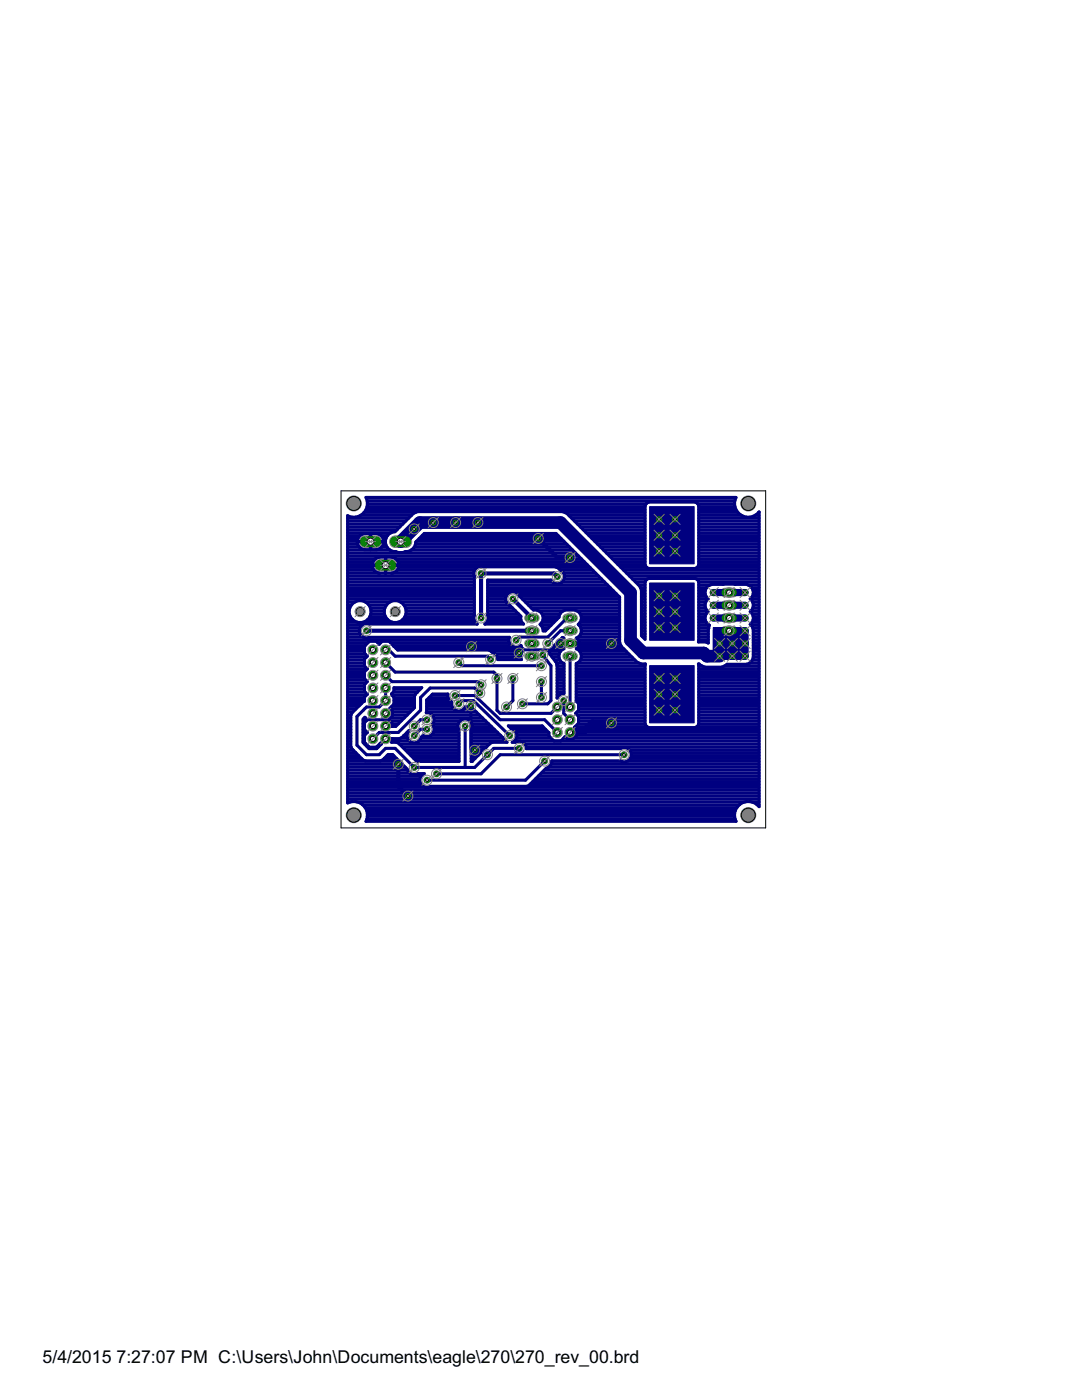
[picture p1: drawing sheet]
<svg xmlns="http://www.w3.org/2000/svg" width="216mm" height="279mm" viewBox="0 0 216 279" stroke-linecap="round" stroke-linejoin="round" font-family="sans-serif">
<defs><g id="words">
<g font-size="4">
<text x="8.5" y="272">5/4/2015</text>
<text x="23.2" y="272">7:27:07 PM C:\Users\John\Documents\eagle\270\270_rev_00.brd</text>
</g>
</g></defs>
<g fill="#808080" stroke="#808080" stroke-width=".2">
<circle cx="70.6" cy="162.7" r="1.5"/>
<circle cx="70.6" cy="100.5" r="1.5"/>
<circle cx="149.3" cy="100.5" r="1.5"/>
<circle cx="149.3" cy="162.7" r="1.5"/>
<circle cx="111.2" cy="141.1" r=".87"/>
<circle cx="78.9" cy="122.1" r=".95"/>
<circle cx="71.9" cy="122.1" r=".95"/>
<circle cx="90.8" cy="138.8" r=".61"/>
<circle cx="107.4" cy="107.5" r=".61"/>
<circle cx="113.7" cy="111.3" r=".61"/>
<circle cx="122" cy="128.4" r=".61"/>
<circle cx="111.8" cy="128.4" r=".61"/>
<circle cx="103.6" cy="130.3" r=".61"/>
<circle cx="94.1" cy="129.1" r=".61"/>
<circle cx="122" cy="144.3" r=".61"/>
<circle cx="79.5" cy="152.5" r=".61"/>
<circle cx="81.4" cy="158.9" r=".61"/>
<circle cx="94.7" cy="149.7" r=".61"/>
<circle cx="94" cy="140.8" r=".61"/>
<circle cx="85.2" cy="143.6" r=".61"/>
<circle cx="82.7" cy="144.9" r=".61"/>
<circle cx="85.2" cy="145.5" r=".61"/>
<circle cx="82.7" cy="146.8" r=".61"/>
<circle cx="101.7" cy="146.8" r=".61"/>
<circle cx="91.5" cy="140.5" r=".61"/>
<circle cx="108.7" cy="151.9" r=".61"/>
<circle cx="85.2" cy="155.7" r=".61"/>
<circle cx="124.5" cy="150.6" r=".61"/>
<circle cx="87.1" cy="154.4" r=".61"/>
<circle cx="95.7" cy="138.3" r=".61"/>
<circle cx="108" cy="136" r=".61"/>
<circle cx="108" cy="139.2" r=".61"/>
<circle cx="112.5" cy="139.8" r=".61"/>
<circle cx="99.2" cy="135.4" r=".61"/>
<circle cx="97.9" cy="131.6" r=".61"/>
<circle cx="96" cy="123.3" r=".61"/>
<circle cx="96" cy="114.4" r=".61"/>
<circle cx="111.2" cy="115.1" r=".61"/>
<circle cx="103.6" cy="149.4" r=".61"/>
<circle cx="97.3" cy="150.6" r=".61"/>
<circle cx="82.7" cy="153.2" r=".61"/>
<circle cx="92.8" cy="144.9" r=".61"/>
<circle cx="148.7" cy="125.9" r=".61"/>
<circle cx="143.6" cy="128.4" r=".61"/>
<circle cx="146.1" cy="128.4" r=".61"/>
<circle cx="148.7" cy="128.4" r=".61"/>
<circle cx="143.6" cy="131" r=".61"/>
<circle cx="146.1" cy="131" r=".61"/>
<circle cx="148.7" cy="131" r=".61"/>
<circle cx="86.5" cy="104.3" r=".61"/>
<circle cx="90.9" cy="104.3" r=".61"/>
<circle cx="95.4" cy="104.3" r=".61"/>
<circle cx="82.7" cy="105.6" r=".61"/>
<circle cx="103" cy="127.8" r=".61"/>
<circle cx="102.3" cy="135.4" r=".61"/>
<circle cx="101.1" cy="141.1" r=".61"/>
<circle cx="108.3" cy="130.7" r=".61"/>
<circle cx="104.2" cy="140.5" r=".61"/>
<circle cx="73.1" cy="125.9" r=".61"/>
<circle cx="102.3" cy="119.5" r=".61"/>
<circle cx="109.3" cy="128.4" r=".61"/>
<circle cx="108" cy="132.9" r=".61"/>
<circle cx="91.5" cy="132.2" r=".61"/>
<circle cx="148.7" cy="123.3" r=".61"/>
<circle cx="142.3" cy="123.3" r=".61"/>
<circle cx="134.7" cy="135.4" r=".61"/>
<circle cx="131.5" cy="135.4" r=".61"/>
<circle cx="131.5" cy="138.6" r=".61"/>
<circle cx="131.5" cy="141.7" r=".61"/>
<circle cx="134.7" cy="141.7" r=".61"/>
<circle cx="134.7" cy="118.9" r=".61"/>
<circle cx="134.7" cy="122.1" r=".61"/>
<circle cx="131.5" cy="118.9" r=".61"/>
<circle cx="131.5" cy="125.2" r=".61"/>
<circle cx="134.7" cy="125.2" r=".61"/>
<circle cx="131.5" cy="122.1" r=".61"/>
<circle cx="142.3" cy="120.8" r=".61"/>
<circle cx="148.7" cy="120.8" r=".61"/>
<circle cx="131.5" cy="103.7" r=".61"/>
<circle cx="134.7" cy="103.7" r=".61"/>
<circle cx="131.5" cy="110" r=".61"/>
<circle cx="134.7" cy="110" r=".61"/>
<circle cx="134.7" cy="106.8" r=".61"/>
<circle cx="131.5" cy="106.8" r=".61"/>
<circle cx="148.7" cy="118.3" r=".61"/>
<circle cx="142.3" cy="118.3" r=".61"/>
<circle cx="96" cy="136.7" r=".61"/>
<circle cx="134.7" cy="138.6" r=".61"/>
</g>
<g fill="#808080" stroke="#808080" stroke-width=".2">
<path d="M112.5 130.5l.5-.3h1.5a.77 .77 0 0 1 .7 .8 .77 .77 0 0 1-.7 .7h-1.5a.76 .76 0 0 1-.5-1.2z"/>
<path d="M112.5 128l.5-.3h1.5a.77 .77 0 0 1 .7 .7 .77 .77 0 0 1-.7 .8h-1.5a.76 .76 0 0 1-.5-1.2z"/>
<path d="M104.9 128l.5-.3h1.5a.77 .77 0 0 1 .7 .7 .77 .77 0 0 1-.7 .8h-1.5a.76 .76 0 0 1-.5-1.2z"/>
<path d="M104.9 130.5l.5-.3h1.5a.77 .77 0 0 1 .7 .8 .77 .77 0 0 1-.7 .7h-1.5a.76 .76 0 0 1-.5-1.2z"/>
<path d="M112.5 125.4l.5-.3h1.5a.77 .77 0 0 1 .7 .8 .77 .77 0 0 1-.7 .7h-1.5a.76 .76 0 0 1-.5-1.2z"/>
<path d="M112.5 122.9l.5-.3h1.5a.77 .77 0 0 1 .7 .7 .77 .77 0 0 1-.7 .8h-1.5a.76 .76 0 0 1-.5-1.2z"/>
<path d="M104.9 125.4l.5-.3h1.5a.77 .77 0 0 1 .7 .8 .77 .77 0 0 1-.7 .7h-1.5a.76 .76 0 0 1-.5-1.2z"/>
<path d="M104.9 122.9l.5-.3h1.5a.77 .77 0 0 1 .7 .7 .77 .77 0 0 1-.7 .8h-1.5a.76 .76 0 0 1-.5-1.2z"/>
<path d="M75 112.1l.7-.4h2.4a1.16 1.16 0 0 1 1.1 1.1 1.16 1.16 0 0 1-1.1 1.2h-2.4a1.16 1.16 0 0 1-.7-1.9z"/>
<path d="M72 107.4l.7-.4h2.5a1.16 1.16 0 0 1 1 1.1 1.16 1.16 0 0 1-1 1.2h-2.5a1.16 1.16 0 0 1-.7-1.9z"/>
<path d="M78 107.4l.7-.4h2.5a1.16 1.16 0 0 1 1 1.1 1.16 1.16 0 0 1-1 1.2h-2.5a1.16 1.16 0 0 1-.7-1.9z"/>
<path d="M144 125.3l.6-.3h1.8a.87 .87 0 0 1 .7 .9 .87 .87 0 0 1-.7 .8h-1.8a.88 .88 0 0 1-.6-1.4z"/>
<path d="M144 122.8l.6-.3h1.8a.87 .87 0 0 1 .7 .8 .87 .87 0 0 1-.7 .9h-1.8a.88 .88 0 0 1-.6-1.4z"/>
<path d="M144 120.3l.6-.4h1.8a.87 .87 0 0 1 .7 .9 .87 .87 0 0 1-.7 .9h-1.8a.88 .88 0 0 1-.6-1.4z"/>
<path d="M144 117.7l.6-.3h1.8a.87 .87 0 0 1 .7 .9 .87 .87 0 0 1-.7 .8h-1.8a.88 .88 0 0 1-.6-1.4z"/>
<circle cx="76.9" cy="147.4" r=".94"/>
<circle cx="76.9" cy="144.9" r=".94"/>
<circle cx="76.9" cy="142.4" r=".94"/>
<circle cx="76.9" cy="139.8" r=".94"/>
<circle cx="76.9" cy="137.3" r=".94"/>
<circle cx="76.9" cy="134.8" r=".94"/>
<circle cx="74.4" cy="147.4" r=".94"/>
<circle cx="74.4" cy="144.9" r=".94"/>
<circle cx="74.4" cy="142.4" r=".94"/>
<circle cx="74.4" cy="139.8" r=".94"/>
<circle cx="74.4" cy="137.3" r=".94"/>
<circle cx="74.4" cy="134.8" r=".94"/>
<circle cx="76.9" cy="132.2" r=".94"/>
<circle cx="76.9" cy="129.7" r=".94"/>
<circle cx="74.4" cy="132.2" r=".94"/>
<circle cx="74.4" cy="129.7" r=".94"/>
<circle cx="111.2" cy="143.6" r=".94"/>
<circle cx="111.2" cy="146.2" r=".94"/>
<circle cx="113.7" cy="141.1" r=".94"/>
<circle cx="113.7" cy="143.6" r=".94"/>
<circle cx="113.7" cy="146.2" r=".94"/>
</g>
<g fill="#000080" stroke="#000080" stroke-width=".2">
<path d="M129.6 116.4h8.9v11.4h-8.9z"/>
<path d="M129.6 101.1h8.9v11.4h-8.9z"/>
<path d="M129.6 132.8h8.9v11.5h-8.9z"/>
<path d="M142.3 125.2h6.4v6.4h-6.4z"/>
</g>
<g fill="none" stroke="#000080" stroke-width=".61">
<path d="M73.1 99.4h73.7M73.3 99.9h73.3M69.4 108h7.5M69.4 119.6h25.3M69.4 119h25.3M69.4 118.4h25.3M69.4 117.9h25.3M69.4 117.3h25.3M69.4 116.7h25.3M69.4 116.1h25.3M69.4 115.5h25.3M69.4 115h25.3"/>
<path d="M69.4 113.8h5.2M69.4 113.2h4.9M69.4 112.7h4.9M69.4 112.1h5M69.4 111.5h5.5M69.4 110.9h46M69.4 110.4h45.4M69.4 109.8h8.4M69.4 109.2h2.3M69.4 108.6h2M69.4 107.5h2M69.4 106.9h2.4"/>
<path d="M69.4 106.3h8.7M69.4 105.7h9.8M69.4 105.2h10.4M69.4 104.6h11M69.4 104h11.5M69.4 103.4h12.1M71.3 108.1a1.62 1.62 0 0 1 1.5-1.6h1.1v3.2a2.65 2.65 0 0 1-1.8-.2l-.6-.6-.2-.8h5.3a1.58 1.58 0 0 1-1.5 1.6h-1.1v-3.2a2.68 2.68 0 0 1 1.8 .2l.6 .6 .2 .8M71.9 102.8h10.2M72.6 102.3h10.3M73 101.7h55.7M73.2 101.1h55.5M73.3 100.5h55.6"/>
<path d="M73.9 109.2h.1M73.9 108.6h.1M73.9 107.5h.1M73.9 106.9h.1M74.3 112.7a1.64 1.64 0 0 1 1.5-1.5h1.1v3.2M74.3 112.7h5.3M76.1 106.9h1.2M76.2 109.2h1M76.5 107.5h.5M76.5 108.6h.5M76.9 113.8h.1M76.9 113.2h.1"/>
<path d="M76.9 112.7h.1M76.9 112.1h.1M76.9 111.5h.1M77.2 109.2a1.98 1.98 0 0 1 1.6-3.1l3.7-3.7 .8-.3h29l.8 .3 14.6 14.6 .3 .8v9.1l.7 .7v-11.4l.4-.6 .4-.2h9.2l.3 .2 .4 .6v11.9h1.5l.4 .2 .1-2.9M77.2 109.2l.6 .6 1.7 .5 1.9-.2 .7-.3 .6-.6M78.2 114.4h16.4M79 111.5h37M79.2 113.9l.3-.5 .1-.6h-5.3a1.58 1.58 0 0 0 1.5 1.6M79.2 113.9l-.4 .3-.7 .2h-8.7M79.2 113.8h15.5M79.4 112.1h37.2M79.5 113.2h15.7"/>
<path d="M79.6 112.7a1.64 1.64 0 0 0-1.5-1.5h-1.1v3.2M79.6 112.7h37.5M82.1 109.8h32.2M82.7 109.2l.3-1 1.6-1.7h26.4l12.6 12.7v9l.4 .8 3.1 3.2 .8 .3h.9l-.1 12M82.7 109.2h31M82.9 108.6h30.2M83.1 108h29.4M83.7 107.5h28.2M84.2 106.9h27.2M94.7 115v7.8l-.1 .2M95.2 113.2l.5-.2 .8 .1h14.3l.5 .2 .5 .5a1.43 1.43 0 0 1 .5 2.3 1.43 1.43 0 0 1-2.3-.3h-12.7v7l.1 .2M95.2 113.2a1.36 1.36 0 0 0-.5 1.8"/>
<path d="M97.3 119.6h3.6M97.3 119h3.7M97.3 118.4h4.1M97.3 117.9h25M97.3 117.3h24.5M97.3 116.7h23.9M97.3 116.1h13M103.3 118.4h19.6M103.7 119h19.8M104.3 119.6h19.3M111.1 113.2h6.6M111.9 113.8h6.4"/>
<path d="M112.2 116.1h8.4M112.5 114.4h6.4M112.6 115.5h7.4M112.6 115h6.8M112.7 102.3h16M113.5 102.8h15.2M114.1 103.4h14.6M114.7 104h14M115.2 104.6h13.5M115.8 105.2h12.9M116.4 105.7h12.3M117 106.3h11.7"/>
<path d="M117.5 106.9h11.2M118.1 107.5h10.6M118.7 108h10M119.3 108.6h9.4M119.8 109.2h8.9M120.4 109.8h8.3M121 110.4h7.7M121.6 110.9h7.1M122.2 111.5h6.5M122.7 112.1h6M123.3 112.7h5.4M123.9 113.2h5.1"/>
<path d="M124.5 113.8h27M125.1 114.4h26.4M125.6 115h25.9M126.2 115.5h3M126.8 116.1h1.9M127.4 116.7h1.3M127.8 117.3h.9M128 119.6h.7M128 119h.7M128 118.4h.7M128 117.9h.7M129.1 100.4l.4-.2h9.2l.6 .4 .1 .3v11.8l-.4 .6-.3 .2h-9.2l-.6-.4-.2-.4v-11.8z"/>
<path d="M139 115.5h12.5M139.1 113.2h12.4M139.2 100.5h7.4M139.4 116.1h12.1M139.4 108h12.1M139.4 119.6h1.8M139.4 119h1.5M139.4 118.4h1.3M139.4 117.9h1.3M139.4 117.3h1.6M139.4 116.7h2.4M139.4 112.7h12.1"/>
<path d="M139.4 112.1h12.1M139.4 111.5h12.1M139.4 110.9h12.1M139.4 110.4h12.1M139.4 109.8h12.1M139.4 109.2h12.1M139.4 108.6h12.1M139.4 107.5h12.1M139.4 106.9h12.1M139.4 106.3h12.1M139.4 105.7h12.1M139.4 105.2h12.1"/>
<path d="M139.4 104.6h12.1M139.4 104h12.1M139.4 103.4h12.1M139.4 102.8h8.6M139.4 102.3h7.8M139.4 101.7h7.5M139.4 101.1h7.3M149.2 116.7h2.3M149.8 119.6h1.7M150 117.3h1.5M150.1 119h1.4M150.3 117.9h1.2"/>
<path d="M150.3 118.4h1.2M150.7 102.8h.8M151.4 102.3h.1M69.4 124.2h25.4M69.4 139.8h3.3M69.4 139.2h3.3M69.4 138.7h3.8M69.4 138.1h3.4M69.4 137.5h3.3M69.4 136.9h3.3M69.4 136.4h3.6M69.4 135.8h3.6"/>
<path d="M69.4 135.2h3.3M69.4 134.6h3.3M69.4 134h3.3M69.4 133.5h3.9M69.4 132.9h3.3M69.4 132.3h3.3M69.4 131.7h3.3M69.4 131.1h3.7M69.4 130.6h3.5M69.4 130h3.3M69.4 129.4h3.3M69.4 128.8h3.5"/>
<path d="M69.4 128.2h4M69.4 127.7h32.1M69.4 127.1h3M69.4 126.5h2.5M69.4 125.9h2.3M69.4 125.4h2.4M69.4 124.8h2.8M69.4 123.6h1M69.4 123.1h.5M69.4 122.5h.3M69.4 121.9h.3M69.4 121.3h.4"/>
<path d="M69.4 120.8h.7M69.4 120.2h1.4M69.7 122.5a2.21 2.21 0 0 1 2.2-2.7 2.21 2.21 0 0 1 2.1 2.7M69.7 122.5l.3 .8 .6 .6 .8 .3M72.7 132.9l.6 .6-.6 .6v1.3l.6 .6-.6 .6v1.4l.6 .6-.6 .5v.9l-.3 .1-2.2 2.2-.2 .5v6.2l.2 .4 2.2 2.3 .5 .1h3l.5-.1 1-1.1h.9l2.9 2.9a1.45 1.45 0 0 0 2.2 .9h1.3a1.37 1.37 0 0 0-.9 1.6M73 120.2h4.7M73.4 123.6h4M73.6 120.8h3.5M73.8 123.1h3.1M73.9 121.3h2.9M74 122.5l-.3 .8-.6 .6-.8 .3M74 122.5h2.7"/>
<path d="M74 121.9h2.7M75.4 128.2h.6M76.7 122.5a2.21 2.21 0 0 1 2.2-2.7 2.21 2.21 0 0 1 2.1 2.7M76.7 122.5l.3 .8 .6 .6 .8 .3M76.9 129.7h.7l1.2 1.3h18.5l.6 .6M76.9 137.3v2.5l-1.2 1.3h-2.6l-1.9 1.9v5.7l1.9 1.9h2.6l1.2-1.2h1.9l3.9 3.8h12l3.8-3.8h5.1M76.9 132.2l1.9 1.9h19.7l.7 .7v6.9l.6 .7h10.1l1.3-1.3M76.9 134.8l1.3 1.2h17.2l.6 .7M77.9 128.2h23.7M78.1 138.7h4.7M78.5 128.8h23.5M78.5 138.1h4.8"/>
<path d="M78.6 129l-1-1h-1.4l-.5 .6-.6-.6h-1.4l-1 1v1.4l.6 .6-.6 .5v1.4M78.6 137.2h5.6l-1.3 1.3-.2 .5v2.2l-3.7 3.8h-.7v-.6l-.8-.8 .8-.7v-1.1l-.5-.4 .8-.9v-1.4l-.5-.4v-.2l.5-.5zM78.6 129h.1M78.6 139.8h4.1M78.6 139.2h4.1M78.6 137.5h5.3M79 129.4h25.3M80 120.2h14.7M80.3 123.6h14.3M80.6 120.8h14.1M80.8 123.1h13.8M80.9 121.3h13.8"/>
<path d="M81 122.5l-.3 .8-.6 .6-.8 .3M81 122.5h13.7M81 121.9h13.7M83.2 138.2h.1M85.1 139.8h4.6M85.6 139.2h3.8M86.2 138.7h3.2M90.8 138.8h3.9l5.1 4.8h8.9l2.5 2.6M91.5 132.2l.7 .7h15.8M94.6 123v.6l.2 .5 .4 .4M95.2 124.5h-21.5a1.43 1.43 0 0 0-2 1.4 1.43 1.43 0 0 0 2 1.3h28a1.42 1.42 0 0 0 .4 1.8 1.42 1.42 0 0 0 1.8-.2l.2 .5 .4 .4a1.52 1.52 0 0 0-.4 1.9h-4.8a1.38 1.38 0 0 0-1.1-1.4l-.7-.5h-18.1l-.8-.7M95.7 138.3l-1-1h-8.9l-1.9 1.9v2.5l-4.4 4.5h-3.8l-1.3 1.2"/>
<path d="M97.1 124.2h7M97.3 122.5h6.1M97.3 121.9h5.5M97.3 121.3h5M97.3 120.8h4.3M97.3 120.2h3.7M97.4 123.6h6.5M97.4 123v.6l-.2 .5-.4 .4h7.7l-.4-.3M97.4 123.1h6.5M98 130h6.2M98.9 130.6h5M99.3 131.1h4.6"/>
<path d="M102.3 135.4v4.4l-1.2 1.3M103.9 128.8h.1M104.1 124.2l-.2-.5v-.7l-2.1-2.2a1.43 1.43 0 0 1-.5-2.3 1.43 1.43 0 0 1 2.3 .5l2.8 2.8a1.63 1.63 0 0 1 1.7 .6 1.63 1.63 0 0 1 0 1.8M104.8 120.2h18.8M105.4 120.8h18.2M106 121.3h17.6M107.5 121.9h4.9M107.9 124.8h2M108 136v3.2M108.1 124.2l-.3 .4 .3 .4 .3 .9h.4l2.7-2.7a1.54 1.54 0 0 1 1.3-1.4h1.9a1.62 1.62 0 0 1 1.1 2.4M108.1 124.2h2.4M108.2 122.5h3.5"/>
<path d="M108.3 125.4h1.1M108.3 130.7l1.6 2.2v6.9l-.6 .7h-5.1M108.4 123.6h2.7M108.4 123.1h3.1M109.5 129.8a1.38 1.38 0 0 0 1.2-1.1l1.5-1.5 .3 .1a1.21 1.21 0 0 0 0 2.2 1.56 1.56 0 0 0-1 1.5 1.56 1.56 0 0 0 1 1.4v6a1.34 1.34 0 0 0-1.3 .9v-6.7l-1.5-2zM109.5 130h2.3M109.7 130.6h1.8M110.2 131.1h1.3M110.3 129.4h2.1M110.6 131.7h1.1M110.7 128.8h1.3M111.1 132.3h1.1"/>
<path d="M111.2 139.2h.1M111.2 138.7h.5M111.2 138.1h1.3M111.2 137.5h1.3M111.2 136.9h1.3M111.2 136.4h1.3M111.2 135.8h1.3M111.2 135.2h1.3M111.2 134.6h1.3M111.2 134h1.3M111.2 133.5h1.3M111.2 132.9h1.3"/>
<path d="M111.2 128.2h.7M111.8 127.7h.3M112.5 139.8v2.6l1.2 1.2M113.7 128.4h.1M113.7 131v10.1M113.7 123.3h-.6l-3.8 3.8h-5.7l-.6 .7M113.7 125.9h-1.9l-2.5 2.5M115 139.8h13.7M115 139.2h13.7M115 138.7h13.7M115 138.1h13.7M115 137.5h13.7"/>
<path d="M115 136.9h13.7M115 136.4h13.7M115 135.8h13.7M115 135.2h13.7M115 134.6h13.7M115 134h13.7M115 133.5h13.7M115 132.9h13.7M115.1 121.9h8.5M115.1 129.4h9.3M115.3 132.3h12.1M115.4 127.7h8.2"/>
<path d="M115.4 127.1h8.2M115.6 128.8h8.3M115.6 124.8h8M115.6 128.4h-4.4l-1.3 1.3h-5.7l-.6 .6M115.6 128.2h8.1M115.7 130h9.2M115.8 124.2l-.4 .4a1.56 1.56 0 0 1-.4 2.7 1.21 1.21 0 0 1 0 2.2 1.56 1.56 0 0 1 1 1.5 1.56 1.56 0 0 1-1 1.4v7.6l.4 .4v1.4l-.5 .6 .5 .6v1.3l-.8 .9 .5 .4v1.1l-.8 .8h-1.1l-.5-.5-.8 .9h-1.4l-1-1v-.7l-1.3-1.3h-6.8l.6 .5M115.8 124.2h7.8M115.8 122.5h7.8M115.8 131.7h10.9M115.8 126.5h7.8M115.9 125.4h7.7"/>
<path d="M116 130.6h9.5M116 131.1h10.1M116 125.9h7.6M116 123.6h7.6M116 123.1h7.6M128 124.2h.7M128 126.5h.7M128 125.9h.7M128 125.4h.7M128 124.8h.7M128 123.6h.7M128 123.1h.7"/>
<path d="M128 122.5h.7M128 121.9h.7M128 121.3h.7M128 120.8h.7M128 120.2h.7M128.2 127.1h.5M139.4 124.2h1.5M139.4 139.8h12.1M139.4 139.2h12.1M139.4 138.7h12.1M139.4 138.1h12.1M139.4 137.5h12.1"/>
<path d="M139.4 136.9h12.1M139.4 136.4h12.1M139.4 135.8h12.1M139.4 135.2h12.1M139.4 134.6h12.1M139.4 134h12.1M139.4 133.5h12.1M139.4 132.9h.6M139.4 127.7h1.9M139.4 127.1h1.9M139.4 126.5h1.9M139.4 125.9h1.9"/>
<path d="M139.4 125.4h2M139.4 124.8h2.1M139.4 123.6h1.3M139.4 123.1h1.3M139.4 122.5h1.5M139.4 121.9h1.7M139.4 121.3h1.4M139.4 120.8h1.3M139.4 120.2h1.4M141.2 128.2h.1M141.4 125.4l.1-.6a1.59 1.59 0 0 1-.2-2.7 1.6 1.6 0 0 1 0-2.6 1.64 1.64 0 0 1-.6-1.7 1.64 1.64 0 0 1 1.3-1.2h7a1.63 1.63 0 0 1 1.3 1.3 1.63 1.63 0 0 1-.6 1.6 1.57 1.57 0 0 1 0 2.6 1.57 1.57 0 0 1 0 2.5l.4 .3 .2 .6v5.8l-.2 .6-.5 .4-.6 .3h-3.9l-1.1 .5h-3.4l-1.2-.6v12M144.6 132.9h6.9"/>
<path d="M149.6 132.3h1.9M149.9 121.9h1.6M149.9 124.8h1.6M150.1 124.2h1.4M150.1 122.5h1.4M150.1 131.7h1.4M150.2 120.2h1.3M150.2 125.4h1.3M150.2 121.3h1.3M150.3 131.1h1.2M150.3 130.6h1.2M150.3 130h1.2"/>
<path d="M150.3 129.4h1.2M150.3 128.8h1.2M150.3 128.2h1.2M150.3 127.7h1.2M150.3 127.1h1.2M150.3 126.5h1.2M150.3 125.9h1.2M150.3 123.6h1.2M150.3 123.1h1.2M150.3 120.8h1.2M69.4 151.9h10.3M69.4 157.1h82.1"/>
<path d="M69.4 146.2h.6M69.4 159.4h82.1M69.4 158.9h82.1M69.4 158.3h82.1M69.4 157.7h82.1M69.4 156.6h14.6M69.4 156h14.4M69.4 155.4h14.4M69.4 154.8h14.7M69.4 154.3h12.3M69.4 153.7h11.9M69.4 153.1h11.5"/>
<path d="M69.4 152.5h10.9M69.4 151.4h2.7M69.4 150.8h2.2M69.4 150.2h1.6M69.4 149.6h1M69.4 149.1h.6M69.4 148.5h.6M69.4 147.9h.6M69.4 147.3h.6M69.4 146.7h.6M69.4 145.6h.6M69.4 145h.6"/>
<path d="M69.4 144.4h.6M69.4 143.8h.6M69.4 143.3h.6M69.4 142.7h.6M69.4 142.1h1M69.4 141.5h1.6M69.4 141h2.1M69.4 140.4h2.7M71.8 140.7h.1M72.5 146.2h.8M72.5 147.9h.2M72.5 147.3h.2"/>
<path d="M72.5 146.7h.2M72.5 145.6h.2M72.5 145h.2M72.5 144.4h.2M72.5 143.8h.6M72.7 143.3h.2M72.7 148.5h.3M72.7 146.8v1.3l1 1h1.4l.8-.8 .2 .2M73.3 149.1h.3M73.3 146.2l-.6-.6v-1.4l.6-.6-.5-.4-.3 .3v4.7l1.1 1.2h1.6l.9-.9M73.3 146.2l-.6 .6M75.2 149.1h.3"/>
<path d="M75.8 148.5h.3M76.7 151.4h2.4M76.9 143.6h-3.8l-.6 .7v3.8l1.3 1.3h1.2l1.9-2M76.9 147.4v.1M76.9 147.4h1.4M76.9 144.4h.1M76.9 143.8h.1M76.9 143.3h.1M76.9 142.7h.1M77.2 150.8h1.3M77.7 143.8h2.4M77.9 143.3h2.8"/>
<path d="M78 141.5h4.4M78.2 141h4.5M78.3 142.4h-1.4v2.5h1.4M78.3 147.9h3.4M78.3 144.4h1.2M78.3 142.7h2.9M78.3 142.1h3.5M78.6 140.4h4.1M79.7 148.5h11.9M79.9 147.3h1.4M80.3 149.1h11.3M80.5 146.9h.1"/>
<path d="M80.6 146.7h.6M80.8 149.6h10.8M81.2 146.2h.2M81.4 150.2h10.2M82 150.8h9.6M82.6 151.4h9M83.6 147.9h8M83.8 156l.2 .5 .4 .4 .5 .2M84 147.3h7.6M85.1 142.1h10M85.1 141.5h5.5M85.1 141h5.1"/>
<path d="M85.1 140.4h5M85.2 143.6h-1.3l-1.2 1.3M85.2 145.5h-1.3l-1.2 1.3M86 146.7l-.5 .3h-.6l-.5-.2-.3 .3a1.43 1.43 0 0 1-2.1 1 1.43 1.43 0 0 1-.4-2.2l-1.1 1M86 146.7h5.6M86.3 142.7h9.4M86.4 144.4a1.43 1.43 0 0 0 0-1.5 1.43 1.43 0 0 0-1.4-.7l.1-2.5 1.2-1.2h3.1a1.67 1.67 0 0 0 .7 1.7 1.44 1.44 0 0 0 1 1.7 1.44 1.44 0 0 0 1.7-.8h1.2l6.3 6.1 .6 .8 .3 .1h-2.9l-.5 .2-.9 .9-.4 .2-.4 .4-.3 .5-1.6 1.6-.2 .1v-6.3a1.45 1.45 0 0 0-1.2-2.2 1.45 1.45 0 0 0-1.2 2.2v6.2l-8.2 .1-.4-.2-3.5-3.5-.4-.2h-1l.2-.1v-.6h1.4l.8-.5M86.4 144.4l-.1 .2a1.41 1.41 0 0 1-.3 2.1M86.4 144.4h5.1M86.5 146.2h5.1M86.5 145h4.9M86.6 143.3h9.7"/>
<path d="M86.6 145.6h4.9M86.6 143.8h5.3M91.5 140.5l.7-.7h2.3l7.2 7M92.5 141.5h2M92.8 144.9v8.3M93.8 143.8h3.1M94 140.8v8.7l.2 .2h.5M94 146.2h5.3M94 151.4h.8M94 150.8h1.4M94 150.2h1.9M94 149.6h2.2"/>
<path d="M94 149.1h3.1M94 148.5h3.7M94 147.9h6.8M94 147.3h6.4M94 146.7h5.9M94.1 145.6h4.6M94.1 144.4h3.4M94.2 145h3.9M101.6 145h6.7M102 145.4a1.43 1.43 0 0 1 1.1 1.3 1.43 1.43 0 0 1-.9 1.4h.6a1.44 1.44 0 0 1 2.2 1M102 145.4h.1M102.4 145.6h6.5"/>
<path d="M102.6 147.9h48.9M103 146.2h6.5M103 147.3h7M103.1 146.7h6.4M104.7 148.5h46.8M105 149.1h46.5M105 149.1v.3h18.8a1.44 1.44 0 0 1 2.2 1.2 1.44 1.44 0 0 1-2.2 1.2h-13.7l-.2 .9-.4 .4M105.7 156.6h45.8M106.3 156h45.2M106.9 155.4h44.6M107.5 154.8h44M108.1 154.3h43.4"/>
<path d="M108.6 153.7h42.9M108.7 151.9l-3.8 3.8h-19.7M109.5 153.1l-.5 .2-3.4 3.4-.5 .2h-19.1l-.5 .2M109.5 153.1h42M110 152.5h41.5M110.1 151.9h13.9M112.5 147.3h.5M113.7 147.3h.1M113.7 146.7h.1M114.5 147.3h37M114.8 145h14.3M115 145.6h36.5"/>
<path d="M115.1 146.7h36.4M115.1 142.1h13.6M115.2 142.7h13.5M115.3 144.4h13.4M115.4 140.4h13.3M115.4 143.8h13.3M115.4 143.3h13.3M115.4 141.5h13.3M115.4 141h13.3M124.5 150.6h-24.7l-3.8 3.8h-8.9M125.1 151.9h26.4M125.6 149.6h25.9"/>
<path d="M125.8 151.4h25.7M125.9 150.2h25.6M126 150.8h25.5M128.7 144.5l.4 .6 .4 .1h9.2l.6-.4 .1-.3M139.1 145h12.4M139.4 144.4h12.1M139.4 143.8h12.1M139.4 143.3h12.1M139.4 142.7h12.1M139.4 142.1h12.1M139.4 141.5h12.1M139.4 141h12.1"/>
<path d="M139.4 140.4h12.1M151.5 146.2h-37.8v1.3M69.4 160h.6M71.2 160h77.5M72.3 160.6h75.3M72.9 161.2h74.1M73.2 161.8h73.5M73.2 163.5h73.5M73.3 162.3v.7l-.3 .9h73.9l-.3-.9v-.7M73.3 162.3a2.7 2.7 0 0 0-3.9-2v-57.4a2.71 2.71 0 0 0 3.1-.5 2.71 2.71 0 0 0 .5-3.1h73.9a2.74 2.74 0 0 0 1 3.5 2.74 2.74 0 0 0 3.6-.6v58.8a2.76 2.76 0 0 0-2.9-.9 2.76 2.76 0 0 0-2 2.2M73.3 162.9h73.3M73.3 162.3h73.3"/>
<path d="M149.9 160h1.6M151.1 160.6h.4"/>
</g>
<path d="M102.3 119.5l3.8 3.8M107.4 107.5l3.8 3.8h2.5M111.2 115.1l-.6-.7h-14.6v8.9M73.1 125.9h33M94.1 129.1h8.2l1.3 1.2M113.7 128.4h8.3M79.5 152.5v4.5l1.9 1.9" fill="none" stroke="#000080" stroke-width=".83"/>
<path d="M142.3 118.3h6.4M142.3 123.3h6.4M142.3 120.8h6.4M143 125.9h5.7v5.1h-5.7zM143.6 128.4h5.1M145.5 125.9v5.1M146.1 125.9v5.1M122 144.3h-3.8l-1.9 1.9h-2.6" fill="none" stroke="#000080" stroke-width="1.4"/>
<path d="M79.9 108.1l3.9-3.8h28l14 14v9.5l2.6 2.5h12l.7 .7h2.5" fill="none" stroke="#000080" stroke-width="2.5"/>
<circle cx="76.9" cy="147.4" r=".83" fill="#008000" stroke="#008000" stroke-width=".2"/>
<circle cx="76.9" cy="147.4" r=".51" fill="#fff" stroke="#000" stroke-width=".2"/>
<circle cx="76.9" cy="144.9" r=".83" fill="#008000" stroke="#008000" stroke-width=".2"/>
<circle cx="76.9" cy="144.9" r=".51" fill="#fff" stroke="#000" stroke-width=".2"/>
<circle cx="76.9" cy="142.4" r=".83" fill="#008000" stroke="#008000" stroke-width=".2"/>
<circle cx="76.9" cy="142.4" r=".51" fill="#fff" stroke="#000" stroke-width=".2"/>
<circle cx="76.9" cy="139.8" r=".83" fill="#008000" stroke="#008000" stroke-width=".2"/>
<circle cx="76.9" cy="139.8" r=".51" fill="#fff" stroke="#000" stroke-width=".2"/>
<circle cx="76.9" cy="137.3" r=".83" fill="#008000" stroke="#008000" stroke-width=".2"/>
<circle cx="76.9" cy="137.3" r=".51" fill="#fff" stroke="#000" stroke-width=".2"/>
<circle cx="76.9" cy="134.8" r=".83" fill="#008000" stroke="#008000" stroke-width=".2"/>
<circle cx="76.9" cy="134.8" r=".51" fill="#fff" stroke="#000" stroke-width=".2"/>
<circle cx="74.4" cy="147.4" r=".83" fill="#008000" stroke="#008000" stroke-width=".2"/>
<circle cx="74.4" cy="147.4" r=".51" fill="#fff" stroke="#000" stroke-width=".2"/>
<circle cx="74.4" cy="144.9" r=".83" fill="#008000" stroke="#008000" stroke-width=".2"/>
<circle cx="74.4" cy="144.9" r=".51" fill="#fff" stroke="#000" stroke-width=".2"/>
<circle cx="74.4" cy="142.4" r=".83" fill="#008000" stroke="#008000" stroke-width=".2"/>
<circle cx="74.4" cy="142.4" r=".51" fill="#fff" stroke="#000" stroke-width=".2"/>
<circle cx="74.4" cy="139.8" r=".83" fill="#008000" stroke="#008000" stroke-width=".2"/>
<circle cx="74.4" cy="139.8" r=".51" fill="#fff" stroke="#000" stroke-width=".2"/>
<circle cx="74.4" cy="137.3" r=".83" fill="#008000" stroke="#008000" stroke-width=".2"/>
<circle cx="74.4" cy="137.3" r=".51" fill="#fff" stroke="#000" stroke-width=".2"/>
<circle cx="74.4" cy="134.8" r=".83" fill="#008000" stroke="#008000" stroke-width=".2"/>
<circle cx="74.4" cy="134.8" r=".51" fill="#fff" stroke="#000" stroke-width=".2"/>
<circle cx="76.9" cy="132.2" r=".83" fill="#008000" stroke="#008000" stroke-width=".2"/>
<circle cx="76.9" cy="132.2" r=".51" fill="#fff" stroke="#000" stroke-width=".2"/>
<circle cx="76.9" cy="129.7" r=".83" fill="#008000" stroke="#008000" stroke-width=".2"/>
<circle cx="76.9" cy="129.7" r=".51" fill="#fff" stroke="#000" stroke-width=".2"/>
<circle cx="74.4" cy="132.2" r=".83" fill="#008000" stroke="#008000" stroke-width=".2"/>
<circle cx="74.4" cy="132.2" r=".51" fill="#fff" stroke="#000" stroke-width=".2"/>
<circle cx="74.4" cy="129.7" r=".83" fill="#008000" stroke="#008000" stroke-width=".2"/>
<circle cx="74.4" cy="129.7" r=".51" fill="#fff" stroke="#000" stroke-width=".2"/>
<path d="M113.1 131h1.3" fill="none" stroke="#008000" stroke-width="1.3"/>
<circle cx="113.7" cy="131" r=".4" fill="#fff" stroke="#000" stroke-width=".2"/>
<path d="M113.1 128.4h1.3" fill="none" stroke="#008000" stroke-width="1.3"/>
<circle cx="113.7" cy="128.4" r=".4" fill="#fff" stroke="#000" stroke-width=".2"/>
<path d="M105.5 128.4h1.3" fill="none" stroke="#008000" stroke-width="1.3"/>
<circle cx="106.1" cy="128.4" r=".4" fill="#fff" stroke="#000" stroke-width=".2"/>
<path d="M105.5 131h1.3" fill="none" stroke="#008000" stroke-width="1.3"/>
<circle cx="106.1" cy="131" r=".4" fill="#fff" stroke="#000" stroke-width=".2"/>
<path d="M113.1 125.9h1.3" fill="none" stroke="#008000" stroke-width="1.3"/>
<circle cx="113.7" cy="125.9" r=".4" fill="#fff" stroke="#000" stroke-width=".2"/>
<path d="M113.1 123.3h1.3" fill="none" stroke="#008000" stroke-width="1.3"/>
<circle cx="113.7" cy="123.3" r=".4" fill="#fff" stroke="#000" stroke-width=".2"/>
<path d="M105.5 125.9h1.3" fill="none" stroke="#008000" stroke-width="1.3"/>
<circle cx="106.1" cy="125.9" r=".4" fill="#fff" stroke="#000" stroke-width=".2"/>
<path d="M105.5 123.3h1.3" fill="none" stroke="#008000" stroke-width="1.3"/>
<circle cx="106.1" cy="123.3" r=".4" fill="#fff" stroke="#000" stroke-width=".2"/>
<circle cx="111.2" cy="141.1" r=".76" fill="#008000" stroke="#008000" stroke-width=".2"/>
<circle cx="111.2" cy="141.1" r=".51" fill="#fff" stroke="#000" stroke-width=".2"/>
<circle cx="111.2" cy="143.6" r=".83" fill="#008000" stroke="#008000" stroke-width=".2"/>
<circle cx="111.2" cy="143.6" r=".51" fill="#fff" stroke="#000" stroke-width=".2"/>
<circle cx="111.2" cy="146.2" r=".83" fill="#008000" stroke="#008000" stroke-width=".2"/>
<circle cx="111.2" cy="146.2" r=".51" fill="#fff" stroke="#000" stroke-width=".2"/>
<circle cx="113.7" cy="141.1" r=".83" fill="#008000" stroke="#008000" stroke-width=".2"/>
<circle cx="113.7" cy="141.1" r=".51" fill="#fff" stroke="#000" stroke-width=".2"/>
<circle cx="113.7" cy="143.6" r=".83" fill="#008000" stroke="#008000" stroke-width=".2"/>
<circle cx="113.7" cy="143.6" r=".51" fill="#fff" stroke="#000" stroke-width=".2"/>
<circle cx="113.7" cy="146.2" r=".83" fill="#008000" stroke="#008000" stroke-width=".2"/>
<circle cx="113.7" cy="146.2" r=".51" fill="#fff" stroke="#000" stroke-width=".2"/>
<path d="M75.9 112.8h2.1" fill="none" stroke="#008000" stroke-width="2.1"/>
<circle cx="76.9" cy="112.8" r=".7" fill="#fff" stroke="#000" stroke-width=".2"/>
<path d="M72.9 108.1h2.1" fill="none" stroke="#008000" stroke-width="2.1"/>
<circle cx="73.9" cy="108.1" r=".7" fill="#fff" stroke="#000" stroke-width=".2"/>
<path d="M78.9 108.1h2.1" fill="none" stroke="#008000" stroke-width="2.1"/>
<circle cx="79.9" cy="108.1" r=".7" fill="#fff" stroke="#000" stroke-width=".2"/>
<path d="M144.7 125.9h1.6" fill="none" stroke="#008000" stroke-width="1.5"/>
<circle cx="145.5" cy="125.9" r=".51" fill="#fff" stroke="#000" stroke-width=".2"/>
<path d="M144.7 123.3h1.6" fill="none" stroke="#008000" stroke-width="1.5"/>
<circle cx="145.5" cy="123.3" r=".51" fill="#fff" stroke="#000" stroke-width=".2"/>
<path d="M144.7 120.8h1.6" fill="none" stroke="#008000" stroke-width="1.5"/>
<circle cx="145.5" cy="120.8" r=".51" fill="#fff" stroke="#000" stroke-width=".2"/>
<path d="M144.7 118.3h1.6" fill="none" stroke="#008000" stroke-width="1.5"/>
<circle cx="145.5" cy="118.3" r=".51" fill="#fff" stroke="#000" stroke-width=".2"/>
<circle cx="90.8" cy="138.8" r=".51" fill="#008000" stroke="#008000" stroke-width=".2"/>
<circle cx="90.8" cy="138.8" r=".3" fill="#fff" stroke="#000" stroke-width=".2"/>
<circle cx="107.4" cy="107.5" r=".51" fill="#008000" stroke="#008000" stroke-width=".2"/>
<circle cx="107.4" cy="107.5" r=".3" fill="#fff" stroke="#000" stroke-width=".2"/>
<circle cx="113.7" cy="111.3" r=".51" fill="#008000" stroke="#008000" stroke-width=".2"/>
<circle cx="113.7" cy="111.3" r=".3" fill="#fff" stroke="#000" stroke-width=".2"/>
<circle cx="122" cy="128.4" r=".51" fill="#008000" stroke="#008000" stroke-width=".2"/>
<circle cx="122" cy="128.4" r=".3" fill="#fff" stroke="#000" stroke-width=".2"/>
<circle cx="111.8" cy="128.4" r=".51" fill="#008000" stroke="#008000" stroke-width=".2"/>
<circle cx="111.8" cy="128.4" r=".3" fill="#fff" stroke="#000" stroke-width=".2"/>
<circle cx="103.6" cy="130.3" r=".51" fill="#008000" stroke="#008000" stroke-width=".2"/>
<circle cx="103.6" cy="130.3" r=".3" fill="#fff" stroke="#000" stroke-width=".2"/>
<circle cx="94.1" cy="129.1" r=".51" fill="#008000" stroke="#008000" stroke-width=".2"/>
<circle cx="94.1" cy="129.1" r=".3" fill="#fff" stroke="#000" stroke-width=".2"/>
<circle cx="122" cy="144.3" r=".51" fill="#008000" stroke="#008000" stroke-width=".2"/>
<circle cx="122" cy="144.3" r=".3" fill="#fff" stroke="#000" stroke-width=".2"/>
<circle cx="79.5" cy="152.5" r=".51" fill="#008000" stroke="#008000" stroke-width=".2"/>
<circle cx="79.5" cy="152.5" r=".3" fill="#fff" stroke="#000" stroke-width=".2"/>
<circle cx="81.4" cy="158.9" r=".51" fill="#008000" stroke="#008000" stroke-width=".2"/>
<circle cx="81.4" cy="158.9" r=".3" fill="#fff" stroke="#000" stroke-width=".2"/>
<circle cx="94.7" cy="149.7" r=".51" fill="#008000" stroke="#008000" stroke-width=".2"/>
<circle cx="94.7" cy="149.7" r=".3" fill="#fff" stroke="#000" stroke-width=".2"/>
<circle cx="94" cy="140.8" r=".51" fill="#008000" stroke="#008000" stroke-width=".2"/>
<circle cx="94" cy="140.8" r=".3" fill="#fff" stroke="#000" stroke-width=".2"/>
<circle cx="85.2" cy="143.6" r=".51" fill="#008000" stroke="#008000" stroke-width=".2"/>
<circle cx="85.2" cy="143.6" r=".3" fill="#fff" stroke="#000" stroke-width=".2"/>
<circle cx="82.7" cy="144.9" r=".51" fill="#008000" stroke="#008000" stroke-width=".2"/>
<circle cx="82.7" cy="144.9" r=".3" fill="#fff" stroke="#000" stroke-width=".2"/>
<circle cx="85.2" cy="145.5" r=".51" fill="#008000" stroke="#008000" stroke-width=".2"/>
<circle cx="85.2" cy="145.5" r=".3" fill="#fff" stroke="#000" stroke-width=".2"/>
<circle cx="82.7" cy="146.8" r=".51" fill="#008000" stroke="#008000" stroke-width=".2"/>
<circle cx="82.7" cy="146.8" r=".3" fill="#fff" stroke="#000" stroke-width=".2"/>
<circle cx="101.7" cy="146.8" r=".51" fill="#008000" stroke="#008000" stroke-width=".2"/>
<circle cx="101.7" cy="146.8" r=".3" fill="#fff" stroke="#000" stroke-width=".2"/>
<circle cx="91.5" cy="140.5" r=".51" fill="#008000" stroke="#008000" stroke-width=".2"/>
<circle cx="91.5" cy="140.5" r=".3" fill="#fff" stroke="#000" stroke-width=".2"/>
<circle cx="108.7" cy="151.9" r=".51" fill="#008000" stroke="#008000" stroke-width=".2"/>
<circle cx="108.7" cy="151.9" r=".3" fill="#fff" stroke="#000" stroke-width=".2"/>
<circle cx="85.2" cy="155.7" r=".51" fill="#008000" stroke="#008000" stroke-width=".2"/>
<circle cx="85.2" cy="155.7" r=".3" fill="#fff" stroke="#000" stroke-width=".2"/>
<circle cx="124.5" cy="150.6" r=".51" fill="#008000" stroke="#008000" stroke-width=".2"/>
<circle cx="124.5" cy="150.6" r=".3" fill="#fff" stroke="#000" stroke-width=".2"/>
<circle cx="87.1" cy="154.4" r=".51" fill="#008000" stroke="#008000" stroke-width=".2"/>
<circle cx="87.1" cy="154.4" r=".3" fill="#fff" stroke="#000" stroke-width=".2"/>
<circle cx="95.7" cy="138.3" r=".51" fill="#008000" stroke="#008000" stroke-width=".2"/>
<circle cx="95.7" cy="138.3" r=".3" fill="#fff" stroke="#000" stroke-width=".2"/>
<circle cx="108" cy="136" r=".51" fill="#008000" stroke="#008000" stroke-width=".2"/>
<circle cx="108" cy="136" r=".3" fill="#fff" stroke="#000" stroke-width=".2"/>
<circle cx="108" cy="139.2" r=".51" fill="#008000" stroke="#008000" stroke-width=".2"/>
<circle cx="108" cy="139.2" r=".3" fill="#fff" stroke="#000" stroke-width=".2"/>
<circle cx="112.5" cy="139.8" r=".51" fill="#008000" stroke="#008000" stroke-width=".2"/>
<circle cx="112.5" cy="139.8" r=".3" fill="#fff" stroke="#000" stroke-width=".2"/>
<circle cx="99.2" cy="135.4" r=".51" fill="#008000" stroke="#008000" stroke-width=".2"/>
<circle cx="99.2" cy="135.4" r=".3" fill="#fff" stroke="#000" stroke-width=".2"/>
<circle cx="97.9" cy="131.6" r=".51" fill="#008000" stroke="#008000" stroke-width=".2"/>
<circle cx="97.9" cy="131.6" r=".3" fill="#fff" stroke="#000" stroke-width=".2"/>
<circle cx="96" cy="123.3" r=".51" fill="#008000" stroke="#008000" stroke-width=".2"/>
<circle cx="96" cy="123.3" r=".3" fill="#fff" stroke="#000" stroke-width=".2"/>
<circle cx="96" cy="114.4" r=".51" fill="#008000" stroke="#008000" stroke-width=".2"/>
<circle cx="96" cy="114.4" r=".3" fill="#fff" stroke="#000" stroke-width=".2"/>
<circle cx="111.2" cy="115.1" r=".51" fill="#008000" stroke="#008000" stroke-width=".2"/>
<circle cx="111.2" cy="115.1" r=".3" fill="#fff" stroke="#000" stroke-width=".2"/>
<circle cx="103.6" cy="149.4" r=".51" fill="#008000" stroke="#008000" stroke-width=".2"/>
<circle cx="103.6" cy="149.4" r=".3" fill="#fff" stroke="#000" stroke-width=".2"/>
<circle cx="97.3" cy="150.6" r=".51" fill="#008000" stroke="#008000" stroke-width=".2"/>
<circle cx="97.3" cy="150.6" r=".3" fill="#fff" stroke="#000" stroke-width=".2"/>
<circle cx="82.7" cy="153.2" r=".51" fill="#008000" stroke="#008000" stroke-width=".2"/>
<circle cx="82.7" cy="153.2" r=".3" fill="#fff" stroke="#000" stroke-width=".2"/>
<circle cx="92.8" cy="144.9" r=".51" fill="#008000" stroke="#008000" stroke-width=".2"/>
<circle cx="92.8" cy="144.9" r=".3" fill="#fff" stroke="#000" stroke-width=".2"/>
<circle cx="148.7" cy="125.9" r=".51" fill="#008000" stroke="#008000" stroke-width=".2"/>
<circle cx="148.7" cy="125.9" r=".3" fill="#fff" stroke="#000" stroke-width=".2"/>
<circle cx="143.6" cy="128.4" r=".51" fill="#008000" stroke="#008000" stroke-width=".2"/>
<circle cx="143.6" cy="128.4" r=".3" fill="#fff" stroke="#000" stroke-width=".2"/>
<circle cx="146.1" cy="128.4" r=".51" fill="#008000" stroke="#008000" stroke-width=".2"/>
<circle cx="146.1" cy="128.4" r=".3" fill="#fff" stroke="#000" stroke-width=".2"/>
<circle cx="148.7" cy="128.4" r=".51" fill="#008000" stroke="#008000" stroke-width=".2"/>
<circle cx="148.7" cy="128.4" r=".3" fill="#fff" stroke="#000" stroke-width=".2"/>
<circle cx="143.6" cy="131" r=".51" fill="#008000" stroke="#008000" stroke-width=".2"/>
<circle cx="143.6" cy="131" r=".3" fill="#fff" stroke="#000" stroke-width=".2"/>
<circle cx="146.1" cy="131" r=".51" fill="#008000" stroke="#008000" stroke-width=".2"/>
<circle cx="146.1" cy="131" r=".3" fill="#fff" stroke="#000" stroke-width=".2"/>
<circle cx="148.7" cy="131" r=".51" fill="#008000" stroke="#008000" stroke-width=".2"/>
<circle cx="148.7" cy="131" r=".3" fill="#fff" stroke="#000" stroke-width=".2"/>
<circle cx="86.5" cy="104.3" r=".51" fill="#008000" stroke="#008000" stroke-width=".2"/>
<circle cx="86.5" cy="104.3" r=".3" fill="#fff" stroke="#000" stroke-width=".2"/>
<circle cx="90.9" cy="104.3" r=".51" fill="#008000" stroke="#008000" stroke-width=".2"/>
<circle cx="90.9" cy="104.3" r=".3" fill="#fff" stroke="#000" stroke-width=".2"/>
<circle cx="95.4" cy="104.3" r=".51" fill="#008000" stroke="#008000" stroke-width=".2"/>
<circle cx="95.4" cy="104.3" r=".3" fill="#fff" stroke="#000" stroke-width=".2"/>
<circle cx="82.7" cy="105.6" r=".51" fill="#008000" stroke="#008000" stroke-width=".2"/>
<circle cx="82.7" cy="105.6" r=".3" fill="#fff" stroke="#000" stroke-width=".2"/>
<circle cx="103" cy="127.8" r=".51" fill="#008000" stroke="#008000" stroke-width=".2"/>
<circle cx="103" cy="127.8" r=".3" fill="#fff" stroke="#000" stroke-width=".2"/>
<circle cx="102.3" cy="135.4" r=".51" fill="#008000" stroke="#008000" stroke-width=".2"/>
<circle cx="102.3" cy="135.4" r=".3" fill="#fff" stroke="#000" stroke-width=".2"/>
<circle cx="101.1" cy="141.1" r=".51" fill="#008000" stroke="#008000" stroke-width=".2"/>
<circle cx="101.1" cy="141.1" r=".3" fill="#fff" stroke="#000" stroke-width=".2"/>
<circle cx="108.3" cy="130.7" r=".51" fill="#008000" stroke="#008000" stroke-width=".2"/>
<circle cx="108.3" cy="130.7" r=".3" fill="#fff" stroke="#000" stroke-width=".2"/>
<circle cx="104.2" cy="140.5" r=".51" fill="#008000" stroke="#008000" stroke-width=".2"/>
<circle cx="104.2" cy="140.5" r=".3" fill="#fff" stroke="#000" stroke-width=".2"/>
<circle cx="73.1" cy="125.9" r=".51" fill="#008000" stroke="#008000" stroke-width=".2"/>
<circle cx="73.1" cy="125.9" r=".3" fill="#fff" stroke="#000" stroke-width=".2"/>
<circle cx="102.3" cy="119.5" r=".51" fill="#008000" stroke="#008000" stroke-width=".2"/>
<circle cx="102.3" cy="119.5" r=".3" fill="#fff" stroke="#000" stroke-width=".2"/>
<circle cx="109.3" cy="128.4" r=".51" fill="#008000" stroke="#008000" stroke-width=".2"/>
<circle cx="109.3" cy="128.4" r=".3" fill="#fff" stroke="#000" stroke-width=".2"/>
<circle cx="108" cy="132.9" r=".51" fill="#008000" stroke="#008000" stroke-width=".2"/>
<circle cx="108" cy="132.9" r=".3" fill="#fff" stroke="#000" stroke-width=".2"/>
<circle cx="91.5" cy="132.2" r=".51" fill="#008000" stroke="#008000" stroke-width=".2"/>
<circle cx="91.5" cy="132.2" r=".3" fill="#fff" stroke="#000" stroke-width=".2"/>
<circle cx="148.7" cy="123.3" r=".51" fill="#008000" stroke="#008000" stroke-width=".2"/>
<circle cx="148.7" cy="123.3" r=".3" fill="#fff" stroke="#000" stroke-width=".2"/>
<circle cx="142.3" cy="123.3" r=".51" fill="#008000" stroke="#008000" stroke-width=".2"/>
<circle cx="142.3" cy="123.3" r=".3" fill="#fff" stroke="#000" stroke-width=".2"/>
<circle cx="134.7" cy="135.4" r=".51" fill="#008000" stroke="#008000" stroke-width=".2"/>
<circle cx="134.7" cy="135.4" r=".3" fill="#fff" stroke="#000" stroke-width=".2"/>
<circle cx="131.5" cy="135.4" r=".51" fill="#008000" stroke="#008000" stroke-width=".2"/>
<circle cx="131.5" cy="135.4" r=".3" fill="#fff" stroke="#000" stroke-width=".2"/>
<circle cx="131.5" cy="138.6" r=".51" fill="#008000" stroke="#008000" stroke-width=".2"/>
<circle cx="131.5" cy="138.6" r=".3" fill="#fff" stroke="#000" stroke-width=".2"/>
<circle cx="131.5" cy="141.7" r=".51" fill="#008000" stroke="#008000" stroke-width=".2"/>
<circle cx="131.5" cy="141.7" r=".3" fill="#fff" stroke="#000" stroke-width=".2"/>
<circle cx="134.7" cy="141.7" r=".51" fill="#008000" stroke="#008000" stroke-width=".2"/>
<circle cx="134.7" cy="141.7" r=".3" fill="#fff" stroke="#000" stroke-width=".2"/>
<circle cx="134.7" cy="118.9" r=".51" fill="#008000" stroke="#008000" stroke-width=".2"/>
<circle cx="134.7" cy="118.9" r=".3" fill="#fff" stroke="#000" stroke-width=".2"/>
<circle cx="134.7" cy="122.1" r=".51" fill="#008000" stroke="#008000" stroke-width=".2"/>
<circle cx="134.7" cy="122.1" r=".3" fill="#fff" stroke="#000" stroke-width=".2"/>
<circle cx="131.5" cy="118.9" r=".51" fill="#008000" stroke="#008000" stroke-width=".2"/>
<circle cx="131.5" cy="118.9" r=".3" fill="#fff" stroke="#000" stroke-width=".2"/>
<circle cx="131.5" cy="125.2" r=".51" fill="#008000" stroke="#008000" stroke-width=".2"/>
<circle cx="131.5" cy="125.2" r=".3" fill="#fff" stroke="#000" stroke-width=".2"/>
<circle cx="134.7" cy="125.2" r=".51" fill="#008000" stroke="#008000" stroke-width=".2"/>
<circle cx="134.7" cy="125.2" r=".3" fill="#fff" stroke="#000" stroke-width=".2"/>
<circle cx="131.5" cy="122.1" r=".51" fill="#008000" stroke="#008000" stroke-width=".2"/>
<circle cx="131.5" cy="122.1" r=".3" fill="#fff" stroke="#000" stroke-width=".2"/>
<circle cx="142.3" cy="120.8" r=".51" fill="#008000" stroke="#008000" stroke-width=".2"/>
<circle cx="142.3" cy="120.8" r=".3" fill="#fff" stroke="#000" stroke-width=".2"/>
<circle cx="148.7" cy="120.8" r=".51" fill="#008000" stroke="#008000" stroke-width=".2"/>
<circle cx="148.7" cy="120.8" r=".3" fill="#fff" stroke="#000" stroke-width=".2"/>
<circle cx="131.5" cy="103.7" r=".51" fill="#008000" stroke="#008000" stroke-width=".2"/>
<circle cx="131.5" cy="103.7" r=".3" fill="#fff" stroke="#000" stroke-width=".2"/>
<circle cx="134.7" cy="103.7" r=".51" fill="#008000" stroke="#008000" stroke-width=".2"/>
<circle cx="134.7" cy="103.7" r=".3" fill="#fff" stroke="#000" stroke-width=".2"/>
<circle cx="131.5" cy="110" r=".51" fill="#008000" stroke="#008000" stroke-width=".2"/>
<circle cx="131.5" cy="110" r=".3" fill="#fff" stroke="#000" stroke-width=".2"/>
<circle cx="134.7" cy="110" r=".51" fill="#008000" stroke="#008000" stroke-width=".2"/>
<circle cx="134.7" cy="110" r=".3" fill="#fff" stroke="#000" stroke-width=".2"/>
<circle cx="134.7" cy="106.8" r=".51" fill="#008000" stroke="#008000" stroke-width=".2"/>
<circle cx="134.7" cy="106.8" r=".3" fill="#fff" stroke="#000" stroke-width=".2"/>
<circle cx="131.5" cy="106.8" r=".51" fill="#008000" stroke="#008000" stroke-width=".2"/>
<circle cx="131.5" cy="106.8" r=".3" fill="#fff" stroke="#000" stroke-width=".2"/>
<circle cx="148.7" cy="118.3" r=".51" fill="#008000" stroke="#008000" stroke-width=".2"/>
<circle cx="148.7" cy="118.3" r=".3" fill="#fff" stroke="#000" stroke-width=".2"/>
<circle cx="142.3" cy="118.3" r=".51" fill="#008000" stroke="#008000" stroke-width=".2"/>
<circle cx="142.3" cy="118.3" r=".3" fill="#fff" stroke="#000" stroke-width=".2"/>
<circle cx="96" cy="136.7" r=".51" fill="#008000" stroke="#008000" stroke-width=".2"/>
<circle cx="96" cy="136.7" r=".3" fill="#fff" stroke="#000" stroke-width=".2"/>
<circle cx="134.7" cy="138.6" r=".51" fill="#008000" stroke="#008000" stroke-width=".2"/>
<circle cx="134.7" cy="138.6" r=".3" fill="#fff" stroke="#000" stroke-width=".2"/>
<g fill="none" stroke="#000" stroke-width=".2">
<path d="M68.1 98h84.7v67.2h-84.7z"/>
<circle cx="70.6" cy="100.5" r="1.4"/>
<circle cx="149.3" cy="100.5" r="1.4"/>
<circle cx="71.9" cy="122.1" r=".85"/>
<circle cx="78.9" cy="122.1" r=".85"/>
<circle cx="70.6" cy="162.7" r="1.4"/>
<circle cx="149.3" cy="162.7" r="1.4"/>
</g>
<g fill="none" stroke="#808080" stroke-width=".2">
<path d="M70.6 99.5v2M149.3 99.5v2M69.6 100.5h2M72.9 107.1l2.1 2M72.9 108.1h2.1M75 107.1l-2.1 2M75.9 111.8l2.1 2M75.9 112.8h2.1M78 111.8l-2.1 2M78.9 108.1h2.1M78.9 107.1l2.1 2M81 107.1l-2.1 2"/>
<path d="M83.7 104.5l-2.1 2.1M87.5 103.3l-2.1 2M91.9 103.3l-2 2M96.4 103.3l-2.1 2M97 113.4l-2 2.1M103.4 118.5l-2.1 2M108.4 106.4l-2 2.1M112.2 114.1l-2 2M114.8 110.3l-2.1 2M130.5 117.9l2 2M130.5 109l2 2M130.5 102.6l2 2.1"/>
<path d="M130.5 105.8l2 2M132.5 117.9l-2 2M132.5 109l-2 2M132.5 102.6l-2 2.1M132.5 105.8l-2 2M133.7 117.9l2 2M133.7 105.8l2 2M133.7 102.6l2 2.1M133.7 109l2 2M135.7 109l-2 2M135.7 105.8l-2 2M135.7 117.9l-2 2"/>
<path d="M135.7 102.6l-2 2.1M141.3 119.8l2 2M141.3 117.2l2 2.1M143.3 119.8l-2 2M143.3 117.2l-2 2.1M146.5 119.8l-2 2M146.5 117.2l-2 2.1M147.7 119.8l2 2M147.7 117.2l2 2.1M148.3 100.5h2M149.7 117.2l-2 2.1M149.7 119.8l-2 2"/>
<path d="M72.9 121.1l-2.1 2M74.1 124.9l-2 2M75.4 138.8l-2 2M75.4 136.3l-2 2M75.4 133.8l-2 2M75.4 131.2l-2 2M75.4 128.7l-2 2M78 138.8l-2.1 2M78 136.3l-2.1 2M78 133.8l-2.1 2M78 131.2l-2.1 2M78 128.7l-2.1 2"/>
<path d="M79.9 121.1l-2 2M91.8 137.8l-2 2M92.6 139.4l-2.1 2.1M92.6 131.2l-2.1 2M95 139.8l-2.1 2.1M95.1 128l-2 2.1M96.8 137.3l-2.1 2M97 122.3l-2 2.1M97 135.7l-2 2M98.9 130.6l-2 2M100.2 134.4l-2.1 2M103.4 134.4l-2.1 2"/>
<path d="M104 126.8l-2 2M104.6 129.3l-2 2M105.2 139.4l-2 2.1M107.1 127.4l-2 2M107.1 129.9l-2 2.1M107.1 124.9l-2 2M107.1 122.3l-2 2.1M109.1 131.8l-2.1 2.1M109.1 135l-2.1 2.1M109.1 138.2l-2.1 2M109.3 129.7l-2 2M110.3 127.4l-2 2"/>
<path d="M112.9 127.4l-2.1 2M113.5 138.8l-3.3 3.3M114.8 129.9l-2.1 2.1M114.8 127.4l-2.1 2M114.8 122.3l-2.1 2.1M114.8 124.9l-2.1 2M123 127.4l-2 2M130.5 134.4l2 2M130.5 137.6l2 2M130.5 124.2l2 2.1M130.5 121.1l2 2M132.5 134.4l-2 2"/>
<path d="M132.5 137.6l-2 2M132.5 121.1l-2 2M132.5 124.2l-2 2.1M133.7 121.1l2 2M133.7 134.4l2 2M133.7 124.2l2 2.1M133.7 137.6l2 2M135.7 134.4l-2 2M135.7 121.1l-2 2M135.7 124.2l-2 2.1M135.7 137.6l-2 2M141.3 122.3l2 2.1"/>
<path d="M142.6 127.4l2 2M142.6 129.9l2 2.1M143.3 122.3l-2 2.1M144.6 129.9l-2 2.1M144.6 127.4l-2 2M145.1 129.9l2.1 2.1M145.1 127.4l2.1 2M146.5 124.9l-2 2M146.5 122.3l-2 2.1M147.2 127.4l-2.1 2M147.2 129.9l-2.1 2.1M147.7 124.9l2 2"/>
<path d="M147.7 129.9l2 2.1M147.7 127.4l2 2M147.7 122.3l2 2.1M149.7 124.9l-2 2M149.7 122.3l-2 2.1M149.7 127.4l-2 2M149.7 129.9l-2 2.1M75.4 146.4l-2 2.1M75.4 143.9l-2 2M75.4 141.4l-2 2M78 146.4l-2.1 2.1M78 143.9l-2.1 2"/>
<path d="M78 141.4l-2.1 2M80.5 151.5l-2 2M82.4 157.9l-2 2M83.7 145.8l-2.1 2M83.7 143.9l-2.1 2M83.7 152.1l-2.1 2.1M86.2 142.6l-2 2.1M86.2 144.5l-2 2.1M86.2 154.7l-2 2M88.1 153.4l-2 2M93.8 143.9l-2 2M95.7 148.7l-2 2"/>
<path d="M98.3 149.6l-2.1 2M102.1 140.1l-2 2M102.7 145.8l-2 2M104.6 148.3l-2 2.1M109.7 150.9l-2 2M112.2 142.6l-2 2.1M112.2 145.2l-2 2M114.8 140.1l-2.1 2M114.8 142.6l-2.1 2.1M114.8 145.2l-2.1 2M123 143.3l-2 2M125.6 149.6l-2.1 2"/>
<path d="M130.5 140.7l2 2M132.5 140.7l-2 2M133.7 140.7l2 2M135.7 140.7l-2 2M69.6 162.7h2M70.6 161.7v2M148.3 162.7h2M149.3 161.7v2"/>
<circle cx="70.6" cy="100.5" r=".99"/>
<circle cx="82.7" cy="105.6" r=".99"/>
<circle cx="86.5" cy="104.3" r=".99"/>
<circle cx="90.9" cy="104.3" r=".99"/>
<circle cx="95.4" cy="104.3" r=".99"/>
<circle cx="96" cy="114.4" r=".99"/>
<circle cx="102.3" cy="119.5" r=".99"/>
<circle cx="107.4" cy="107.5" r=".99"/>
<circle cx="111.2" cy="115.1" r=".99"/>
<circle cx="113.7" cy="111.3" r=".99"/>
<circle cx="145.5" cy="118.3" r=".99"/>
<circle cx="149.3" cy="100.5" r=".99"/>
<circle cx="71.9" cy="122.1" r=".99"/>
<circle cx="73.1" cy="125.9" r=".99"/>
<circle cx="74.4" cy="139.8" r=".99"/>
<circle cx="74.4" cy="137.3" r=".99"/>
<circle cx="74.4" cy="129.7" r=".99"/>
<circle cx="74.4" cy="134.8" r=".99"/>
<circle cx="74.4" cy="132.2" r=".99"/>
<circle cx="76.9" cy="139.8" r=".99"/>
<circle cx="76.9" cy="137.3" r=".99"/>
<circle cx="76.9" cy="134.8" r=".99"/>
<circle cx="76.9" cy="132.2" r=".99"/>
<circle cx="76.9" cy="129.7" r=".99"/>
<circle cx="78.9" cy="122.1" r=".99"/>
<circle cx="90.8" cy="138.8" r=".99"/>
<circle cx="91.5" cy="132.2" r=".99"/>
<circle cx="94.1" cy="129.1" r=".99"/>
<circle cx="95.7" cy="138.3" r=".99"/>
<circle cx="96" cy="136.7" r=".99"/>
<circle cx="96" cy="123.3" r=".99"/>
<circle cx="97.9" cy="131.6" r=".99"/>
<circle cx="99.2" cy="135.4" r=".99"/>
<circle cx="102.3" cy="135.4" r=".99"/>
<circle cx="103" cy="127.8" r=".99"/>
<circle cx="103.6" cy="130.3" r=".99"/>
<circle cx="106.1" cy="128.4" r=".99"/>
<circle cx="106.1" cy="131" r=".99"/>
<circle cx="106.1" cy="125.9" r=".99"/>
<circle cx="106.1" cy="123.3" r=".99"/>
<circle cx="108" cy="132.9" r=".99"/>
<circle cx="108" cy="139.2" r=".99"/>
<circle cx="108" cy="136" r=".99"/>
<circle cx="108.3" cy="130.7" r=".99"/>
<circle cx="109.3" cy="128.4" r=".99"/>
<circle cx="111.8" cy="128.4" r=".99"/>
<circle cx="112.5" cy="139.8" r=".99"/>
<circle cx="113.7" cy="131" r=".99"/>
<circle cx="113.7" cy="128.4" r=".99"/>
<circle cx="113.7" cy="125.9" r=".99"/>
<circle cx="113.7" cy="123.3" r=".99"/>
<circle cx="122" cy="128.4" r=".99"/>
<circle cx="145.5" cy="123.3" r=".99"/>
<circle cx="145.5" cy="120.8" r=".99"/>
<circle cx="145.5" cy="125.9" r=".99"/>
<circle cx="74.4" cy="147.4" r=".99"/>
<circle cx="74.4" cy="144.9" r=".99"/>
<circle cx="74.4" cy="142.4" r=".99"/>
<circle cx="76.9" cy="147.4" r=".99"/>
<circle cx="76.9" cy="144.9" r=".99"/>
<circle cx="76.9" cy="142.4" r=".99"/>
<circle cx="79.5" cy="152.5" r=".99"/>
<circle cx="81.4" cy="158.9" r=".99"/>
<circle cx="82.7" cy="146.8" r=".99"/>
<circle cx="82.7" cy="153.2" r=".99"/>
<circle cx="82.7" cy="144.9" r=".99"/>
<circle cx="85.2" cy="143.6" r=".99"/>
<circle cx="85.2" cy="145.5" r=".99"/>
<circle cx="85.2" cy="155.7" r=".99"/>
<circle cx="87.1" cy="154.4" r=".99"/>
<circle cx="91.5" cy="140.5" r=".99"/>
<circle cx="92.8" cy="144.9" r=".99"/>
<circle cx="94" cy="140.8" r=".99"/>
<circle cx="94.7" cy="149.7" r=".99"/>
<circle cx="97.3" cy="150.6" r=".99"/>
<circle cx="101.1" cy="141.1" r=".99"/>
<circle cx="101.7" cy="146.8" r=".99"/>
<circle cx="103.6" cy="149.4" r=".99"/>
<circle cx="104.2" cy="140.5" r=".99"/>
<circle cx="108.7" cy="151.9" r=".99"/>
<circle cx="111.2" cy="143.6" r=".99"/>
<circle cx="111.2" cy="141.1" r=".99"/>
<circle cx="111.2" cy="146.2" r=".99"/>
<circle cx="113.7" cy="146.2" r=".99"/>
<circle cx="113.7" cy="141.1" r=".99"/>
<circle cx="113.7" cy="143.6" r=".99"/>
<circle cx="122" cy="144.3" r=".99"/>
<circle cx="124.5" cy="150.6" r=".99"/>
<circle cx="70.6" cy="162.7" r=".99"/>
<circle cx="149.3" cy="162.7" r=".99"/>
</g>
<use href="#words"/>
</svg>
